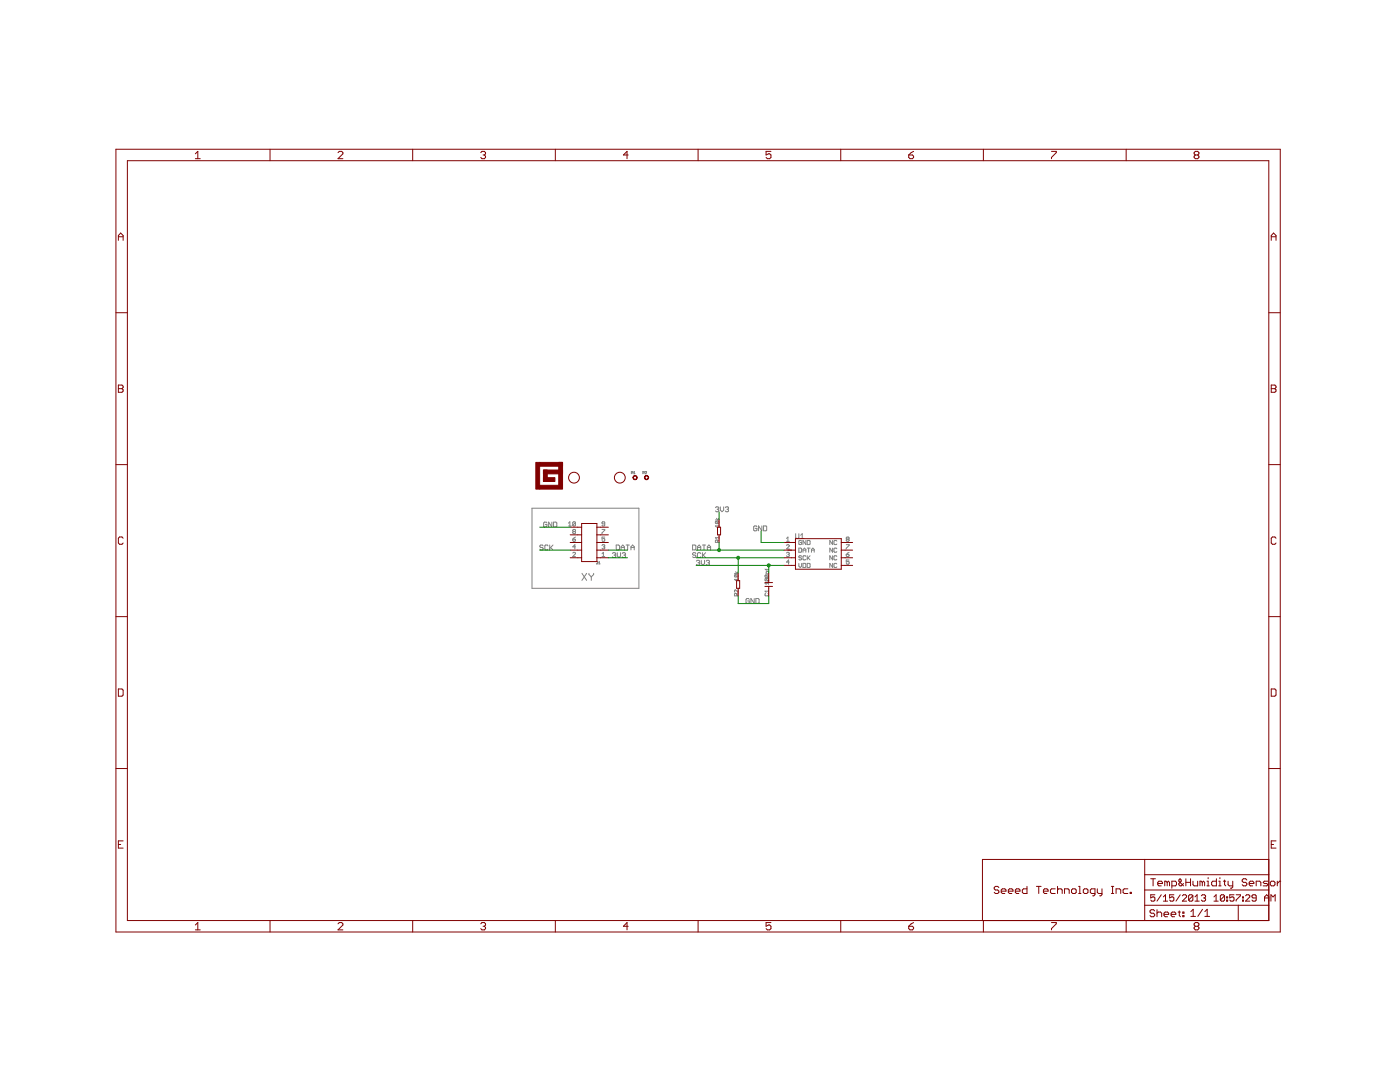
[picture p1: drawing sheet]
<svg xmlns="http://www.w3.org/2000/svg" width="279mm" height="216mm" viewBox="0 0 279 216" stroke-linecap="round" stroke-linejoin="round" font-family="sans-serif">
<g fill="none" stroke="#808080" stroke-width=".2">
<path d="M126 94.4h.2l.1-.3h-.3v.4M126.4 94.2l.2-.1v.4M126.4 94.5h.3M128.3 94.4h.2l.1-.3h-.3v.4M128.7 94.1h.3l-.3 .4h.3M106.2 101.4h21.3v16h-21.3zM108.4 108.9l-.2-.1h-.3l-.2 .3 .5 .1 .2 .4-.2 .1-.5-.1M109.2 104.4l-.2-.2h-.3l-.2 .2v.6l.2 .2 .5-.2v-.3h-.4M109.4 108.9l-.2-.1h-.3l-.2 .1v.7l.2 .1 .5-.1M109.7 108.8v.9M109.9 109.2l.5 .5M110.1 104.2v1l-.6-1v1"/>
<path d="M110.4 108.8l-.7 .6M110.5 104.2h.5l.1 .2v.6l-.1 .2h-.5zM113.5 105h.5M113.5 104.4l.2-.3v.9M114.3 110.4l.1-.2 .5 .2-.6 .7h.6M114.3 107.6h.4l.2 .3-.5 .1zM114.4 106.1l-.1-.2 .1-.3 .5 .2-.2 .3M114.4 106.1l-.1 .1 .1 .3 .5-.2-.2-.2M114.4 106.1h.3M114.9 104.3l-.2 .7-.4-.2M114.9 109.1h-.6l.4-.4v.8M114.9 107.2l-.6 .4"/>
<path d="M114.9 104.3l-.5-.2-.1 .2v.5M114.9 104.3l-.6 .5M116.1 114.4l1 1.4M117.1 114.4l-1 1.4M117.5 114.4v.2l.5 .5M118 115.1v.7M118.5 114.4v.2l-.5 .5M119.2 112.1h.1M119.2 112.1v.4h-.2M119.5 112.5h.3M119.5 112.2l.1-.1v.4M120.1 110.5l.3-.3v.9"/>
<path d="M120.1 111.1h.6M120.1 108.8l.5-.1 .1 .1-.1 .3M120.1 105.6h.6l-.6 .9M120.4 109.1h.2M120.6 109.1l.1 .1-.1 .3-.5-.1M120.7 104.5h-.4l-.2-.1 .2-.3 .4 .2v.5l-.1 .2-.5-.2M120.7 107.2h-.6v.4l.3-.2 .3 .2-.1 .4-.5-.1M122.2 110.4l.2-.1h.3l.2 .1-.2 .4M122.5 110.8h.2M122.7 110.8l.2 .1-.2 .4-.5-.2M123 108.8h.5l.1 .1v.7l-.1 .1h-.5zM123.2 110.3v.6l.3 .4 .3-.4v-.6"/>
<path d="M124 109.2h.6M124 109.7v-.6l.3-.3 .3 .3v.6M124.2 110.4l.2-.1h.3l.1 .1-.1 .4M124.5 110.8h.2M124.7 110.8l.1 .1-.1 .4-.5-.2M124.9 108.8h.7M125.3 108.8v.9M125.9 109.7v-.6l.4-.3 .3 .3v.6M125.9 109.2h.7M138.2 108.8h.5l.2 .1v.7l-.2 .1h-.5zM138.9 110.4l-.2-.1h-.3l-.2 .1 .2 .4h.3l.2 .1-.2 .4-.5-.2M139 112l.1-.2h.4l.1 .2-.1 .3"/>
<path d="M139.2 109.7v-.6l.3-.3 .3 .3v.6M139.2 109.2h.6M139.3 112.3h.2M139.5 112.3l.1 .2-.1 .3-.5-.2M139.8 110.4l-.1-.1h-.3l-.2 .1v.7l.2 .2 .4-.2M140 111.8v.7l.3 .3 .3-.3v-.7M140.2 108.8h.6M140.2 110.3v1M140.3 110.8l.5 .5M140.5 108.8v.9M140.8 110.3l-.6 .6M140.9 112l.2-.2h.3l.2 .2-.2 .3"/>
<path d="M141.2 109.2h.6M141.2 109.7v-.6l.3-.3 .3 .3v.6M141.3 112.3h.1M141.4 112.3l.2 .2-.2 .3-.5-.2M142.8 103.8h.7M142.8 101.3l.2-.2h.3l.1 .2-.1 .3M142.9 104l.6 .1-.1 .4M142.9 104l-.1 .4 .6 .1M142.9 104l.5 .5M143 103.4l.2 .4 .3-.4M143.1 101.6h.2M143.2 108.2l-.1-.4-.3 .1v.3h.7"/>
<path d="M143.3 101.6l.1 .2-.1 .3-.5-.1M143.5 104.9h-.7l.2 .3M143.5 104.7v.5M143.5 107.1v.4M143.5 107.8l-.3 .2M143.5 107.3h-.7l.2 .2M143.8 101.1v.7l.3 .3 .3-.3v-.7M144.8 101.3l.1-.2h.3l.2 .2-.2 .3M145.1 101.6h.1M145.2 101.6l.2 .2-.2 .3-.4-.1M146.6 114.4h.7M146.7 114.7l.6 .1-.1 .3"/>
<path d="M146.7 114.7l-.1 .3 .6 .1M146.7 114.7l.5 .4M146.8 114.1l.2 .3 .3-.3M147 118.9l-.1-.5-.3 .1v.4h.7M147.3 115.6h-.7l.2 .2M147.3 115.4v.4M147.3 117.7v.5l-.5-.5-.2 .1 .1 .4M147.3 118.4l-.3 .3M149.5 119.6l-.1-.2h-.3l-.2 .2v.6l.2 .2h.3l.1-.2v-.3h-.3M150.5 119.4v1l-.6-1v1M150.9 119.4h.4l.2 .2v.6l-.2 .2h-.4zM151.1 105.1l-.2-.2h-.3l-.2 .2v.7l.5 .1 .2-.1v-.4h-.4"/>
<path d="M152 104.9v1l-.6-1v1M152.4 104.9h.5l.1 .2v.7l-.1 .1h-.5zM152.7 113.6l.1 .1h.6M152.8 114.7h.5l.1 .2-.1 .3M152.8 115.4l.6 .1-.1 .4M152.8 118.4l-.1 .1 .1 .4h.5l.1-.1-.1-.4M152.8 115.4l-.1 .4 .6 .1M152.8 114.7l-.1 .4 .6 .1M152.8 115.4l.5 .5M152.8 114.7l.5 .5M153 113.6v.2M153.4 116.4h-.7l.2 .2"/>
<path d="M153.4 116.1v.5M153.4 117.7v.5M153.4 114l-.5 .2v.3h.5M153.4 118h-.7l.2 .2M157 110.4l.4-.2 .1 .2-.1 .2M157 108.8l.1-.1 .4 .1-.5 .7h.5M157 108h.5M157 107.4l.2-.2v.8M157.2 110.6h.2M157.4 110.6l.1 .2-.1 .3-.4-.2M157.5 112.2h-.5l.4-.5v.9M158.8 106.5v.8l.2 .1h.3l.1-.1v-.8"/>
<path d="M159.4 109.4l.6 .1v.6l-.2 .1h-.4zM159.4 112.4v.6l.3 .2 .3-.2v-.6M159.8 107.4h.6M159.8 106.8l.3-.3v.9M160 108l-.2-.2-.4 .2v.5l.2 .2 .4-.2v-.3h-.3M160 111l-.2-.1-.4 .1 .2 .3 .4 .1-.2 .3-.4-.1M160.3 110.2v-.6l.2-.2 .3 .2v.6M160.3 112.4l.5 .1v.6l-.1 .1h-.4zM160.3 109.8h.5M160.8 107.8v.9l-.5-.9v.9M160.8 111l-.1-.1-.4 .1v.6l.1 .1 .4-.1M161.1 107.8l.6 .2v.5l-.2 .2h-.4z"/>
<path d="M161.1 110.9v.8M161.1 112.4l.6 .1v.6l-.2 .1h-.4zM161.1 109.4h.6M161.2 111.3l.5 .4M161.4 109.4v.8M161.7 110.9l-.6 .5M161.9 109.8h.6M161.9 110.2v-.6l.3-.2 .3 .2v.6M166.2 107.8v.9l-.6-.9v.9M166.2 109.4v.8l-.6-.8v.8M166.2 110.9v.8l-.6-.8v.8M166.2 112.4v.8l-.6-.8v.8"/>
<path d="M167 109.5l-.1-.1-.5 .1v.6l.2 .1 .4-.1M167 108l-.1-.2-.5 .2v.5l.2 .2 .4-.2M167 112.5l-.1-.1-.5 .1v.6l.2 .1 .4-.1M167 111l-.1-.1-.5 .1v.6l.2 .1 .4-.1M168.9 110.6h.4l.2 .3-.5 .2zM168.9 108.7h.6l-.6 .8M169 107.6l-.1-.2 .1-.2 .5 .1-.2 .3M169 107.6l-.1 .1 .1 .3 .5-.1-.2-.3M169 107.6h.3M169.5 111.7h-.6v.5l.3-.2 .3 .2-.2 .4-.4-.2M169.5 110.2l-.6 .4"/>
</g>
<g fill="none" stroke="#800000" stroke-width=".2">
<path d="M23.1 29.8h232.4v156.2h-232.4zM25.4 32.1h227.8v151.6h-227.8zM39 30.7l.5-.5v1.5M39 31.7h1M53.9 29.8v2.3M67.5 30.5l.2-.3h.5l.2 .3v.2l-.9 1h.9M82.4 29.8v2.3M95.9 30.5l.3-.3h.5l.2 .3v.2l-.2 .2M96.4 30.9h.3M96.7 30.9l.2 .3v.2l-.2 .3h-.5l-.3-.3M110.8 29.8v2.3M125.4 30.9h-1l.7-.7v1.5"/>
<path d="M139.3 29.8v2.3M153.9 30.2h-1v.7l.7-.2 .3 .2v.5l-.3 .3h-.5l-.2-.3M167.8 29.8v2.3M181.4 30.9h.7l.2 .3v.2l-.2 .3h-.5l-.2-.3zM182.3 30.2l-.9 .7M196.3 29.8v2.3M209.8 30.2h1v.3l-1 .9v.3M224.7 29.8v2.3M238.5 30.9l-.2-.2v-.2l.2-.3h.5l.3 .3v.2l-.3 .2M238.5 30.9l-.2 .3v.2l.2 .3h.5l.3-.3v-.2l-.3-.3M238.5 30.9h.5M23.6 48v-1l.5-.5 .5 .5v1"/>
<path d="M23.6 47.2h1M253.7 47.2h1M253.7 48v-1l.5-.5 .5 .5v1M23.1 62.4h2.3M23.6 76.8h.7l.3 .3v.2l-.3 .3 .3 .2v.2l-.3 .3h-.7zM23.6 77.6h.7M253.2 62.4h2.3M253.7 76.8h.7l.3 .3v.2l-.3 .3 .3 .2v.2l-.3 .3h-.7zM253.7 77.6h.7M23.1 92.7h2.3M253.2 92.7h2.3M24.6 107.4l-.3-.3h-.4l-.3 .3v1l.3 .2h.4l.3-.2"/>
<path d="M113.8 111.3h2.3M113.8 109.8h2.3M113.8 108.2h2.3M113.8 106.7h2.3M113.8 105.2h2.3M116.1 104.5h3v7.6h-3zM119.1 111.3h2.3M119.1 109.8h2.3M119.1 108.2h2.3M119.1 106.7h2.3M119.1 105.2h2.3M143.2 105.2h.6v1.5h-.6z"/>
<path d="M143.5 103.7v1.5M143.5 106.7v1.5M147 115.9h.6v1.5h-.6zM147.3 114.3v1.6M147.3 117.4v1.5M152.7 117h1.5M152.7 116.2h1.5M153.4 114.3v1.9M153.4 117v1.9M156.5 111.3h2.2M156.5 109.8h2.2M156.5 108.2h2.2"/>
<path d="M156.5 112.8h2.2M158.7 107.5h9.2v6.1h-9.2zM167.9 111.3h2.3M167.9 109.8h2.3M167.9 108.2h2.3M167.9 112.8h2.3M254.7 107.4l-.3-.3h-.5l-.2 .3v1l.2 .2h.5l.3-.2M23.1 123h2.3M23.6 137.5h.7l.3 .2v1l-.3 .2h-.7zM253.2 123h2.3M253.7 137.5h.7l.3 .2v1l-.3 .2h-.7zM23.1 153.4h2.3"/>
<path d="M253.2 153.4h2.3M23.6 168.5h.5M24.6 167.8h-1v1.4h1M199.3 177.1l-.2-.2h-.5l-.2 .2v.3l.2 .2h.5l.2 .2v.3l-.2 .2h-.5l-.2-.2M199.8 177.8h1v-.2l-.3-.2h-.5l-.2 .2v.5l.2 .2h.5M201.2 177.8h1v-.2l-.3-.2h-.4l-.3 .2v.5l.3 .2h.4M202.6 177.8h1v-.2l-.3-.2h-.4l-.3 .2v.5l.3 .2h.4M205 176.9v1.4h-.7l-.3-.2v-.5l.3-.2h.7M206.8 176.9h1M207.3 176.9v1.4M208.2 177.8h1v-.2l-.3-.2h-.4l-.3 .2v.5l.3 .2h.4M210.6 177.4h-.7l-.3 .2v.5l.3 .2h.7"/>
<path d="M211.1 177.6l.2-.2h.5l.2 .2v.7M211.1 176.9v1.4M212.4 178.3v-.9h.7l.3 .2v.7M213.8 177.6l.3-.2h.4l.3 .2v.5l-.3 .2h-.4l-.3-.2zM215.3 176.9h.2v1.4M215.3 178.3h.4M216.2 177.6l.2-.2h.5l.2 .2v.5l-.2 .2h-.5l-.2-.2zM218.5 178.3h-.7l-.2-.2v-.5l.2-.2h.7v1.1l-.2 .3h-.2M219 177.4v.7l.2 .2h.7M219.9 177.4v1.1l-.2 .3h-.2M221.8 176.9h.5M221.8 178.3h.5"/>
<path d="M222 176.9v1.4M222.7 178.3v-.9h.7l.3 .2v.7M225.1 177.4h-.7l-.3 .2v.5l.3 .2h.7M225.6 178.1h.2v.2h-.2zM228.5 177.6h24.7M228.5 171.5v12.2M228.5 174.5h24.7M229.7 175.3h.9M230.1 175.3v1.5M230.5 178.5h-.8v.7l.4-.2 .4 .2v.4l-.2 .2h-.5l-.1-.2M231.1 176.3h.9v-.2l-.2-.3h-.5l-.2 .3v.4l.2 .3h.5M231.8 178.5l-.9 1.3"/>
<path d="M232.2 179.8h.8M232.2 179l.4-.5v1.3M232.9 176.1l-.2-.3h-.2v1M232.9 176.1v.7M232.9 176.1l.3-.3 .2 .3v.7M233.9 176.8h.7l.2-.3v-.4l-.2-.3h-.7v1.4M234.3 178.5h-.9v.7l.4-.2 .5 .2v.4l-.2 .2h-.5l-.2-.2M235.5 178.5l-.8 1.3M236 178.8l.2-.3h.4l.2 .3v.2l-.8 .8h.8M236.2 176.3l-.5 .5h-.2l-.2-.3v-.2l.4-.5v-.2l-.2-.3-.2 .3v.2l.9 1M236.7 175.3v1.5M236.7 176.1h.9"/>
<path d="M237.6 175.3v1.5M238.1 178.8l-.3-.3h-.4l-.2 .3v.8M238.1 178.8v.8l-.3 .2h-.4l-.2-.2M238.1 178.8l-.9 .8M238.1 175.8v.7l.2 .3h.7v-1M238.5 179.8h.8M238.5 179l.4-.5v1.3M239.8 178.8l.2-.3h.4l.2 .3-.2 .4M239.9 176.1l-.2-.3h-.2v1M239.9 176.1v.7M239.9 176.1l.3-.3 .2 .3v.7M240.2 179.2h.2"/>
<path d="M240.4 179.2l.2 .2-.2 .4h-.4l-.2-.2M240.9 176.8h.4M240.9 175.8h.2v1M241.1 175.1v.2M242.3 179.8h.8M242.3 179l.4-.5v1.3M242.8 175.3v1.5h-.8l-.2-.3v-.4l.2-.3h.8M243.2 176.8h.5M243.2 175.8h.3v1M243.5 175.1v.2M244.2 175.8h.4M244.4 175.6v.9l.2 .3"/>
<path d="M244.4 178.8v.8l-.2 .2h-.4l-.3-.2M244.4 178.8l-.2-.3h-.4l-.3 .3v.8M244.4 178.8l-.9 .8M244.8 179h.2v.2h-.2zM244.8 179.6h.2v.2h-.2zM245.1 175.8v.7l.2 .3h.7M246 175.8v1.2l-.2 .2h-.2M246.3 178.5h-.9v.7l.5-.2 .4 .2v.4l-.2 .2h-.5l-.2-.2M246.7 178.5h.8v.3l-.8 .8v.2M248 179h.2v.2h-.2zM248 179.6h.2v.2h-.2zM248.6 178.8l.2-.3h.4l.2 .3v.2l-.8 .8h.8"/>
<path d="M248.8 175.6l-.2-.3h-.5l-.2 .3v.2l.2 .3h.5l.2 .2v.2l-.2 .3h-.5l-.2-.3M249.3 176.3h.9v-.2l-.2-.3h-.5l-.2 .3v.4l.2 .3h.5M250.7 176.8v-1h.7l.2 .3v.7M250.7 179.2h-.6l-.2-.2 .2-.5h.4l.2 .3v.8l-.2 .2h-.4l-.2-.2M252.4 179.2h.8M253 175.8h-.7l-.2 .3 .2 .2h.5l.2 .2-.2 .3h-.7M253.2 171.5h-57.1v12.2M253.2 179l-.4-.5-.4 .5v.8M253.5 176.1l.2-.3h.5l.2 .3v.4l-.2 .3h-.5l-.2-.3zM253.6 179.8v-1.3l.5 .5 .4-.5v1.3M253.7 168.5h.5M254.7 167.8h-1v1.4h1"/>
<path d="M254.9 175.8v1M255.6 175.8h-.2l-.5 .5M39 184.6l.5-.5v1.4M39 185.5h1M53.9 183.7v2.3M67.5 184.3l.2-.2h.5l.2 .2v.3l-.9 .9h.9M82.4 183.7v2.3M95.9 184.3l.3-.2h.5l.2 .2v.3l-.2 .2M96.4 184.8h.3M96.7 184.8l.2 .3v.2l-.2 .2h-.5l-.3-.2M110.8 183.7v2.3M125.4 184.8h-1l.7-.7v1.4"/>
<path d="M139.3 183.7v2.3M153.9 184.1h-1v.7l.5-.2h.2l.3 .2v.5l-.3 .2h-.5l-.2-.2M167.8 183.7v2.3M181.4 184.8h.7l.2 .3v.2l-.2 .2h-.5l-.2-.2zM182.3 184.1l-.9 .7M196.3 183.7v2.3M209.8 184.1h1v.2l-1 1v.2M224.7 183.7v2.3M228.5 180.6h24.7M230.4 181.8l-.2-.3h-.5l-.2 .3v.2l.2 .2h.5l.2 .3v.2l-.2 .2h-.5l-.2-.2M230.9 182.2l.2-.2h.5l.2 .2v.7M230.9 181.5v1.4"/>
<path d="M232.3 182.5h.9v-.3l-.2-.2h-.5l-.2 .2v.5l.2 .2h.5M233.7 182.5h1v-.3l-.3-.2h-.4l-.3 .2v.5l.3 .2h.4M235.1 182h.5M235.4 181.8v.9l.2 .2M236.1 182h.2v.2h-.2zM236.1 182.7h.2v.2h-.2zM237.7 181.9l.4-.5v1.5M237.7 182.9h.9M238.5 184.8l-.2 .3v.2l.2 .2h.5l.3-.2v-.2l-.3-.3M238.5 184.8l-.2-.2v-.3l.2-.2h.5l.3 .2v.3l-.3 .2M238.5 184.8h.5M240 181.4l-.9 1.5"/>
<path d="M240.5 182.9h.9M240.5 181.9l.4-.5v1.5M247.1 180.6v3.1"/>
<circle cx="114.6" cy="95.3" r="1.08"/>
<circle cx="123.7" cy="95.3" r="1.08"/>
</g>
<g fill="#800000" stroke="#800000" stroke-width=".2">
<path d="M107.7 92.3h4.6v.7h-4.6z"/>
<path d="M111.5 92.3h.8v4.5h-.8z"/>
<path d="M107.7 96.8h4.6v.8h-4.6z"/>
<path d="M108.5 93.8h.7v2.3h-.7z"/>
<path d="M108.5 93.8h3.8v.8h-3.8z"/>
<path d="M108.5 95.3h2.2v.8h-2.2z"/>
<path d="M106.9 92.3h.8v5.3h-.8z"/>
</g>
<g fill="#800000" stroke="#800000" stroke-width=".2">
<path d="M126.5 95a.42 .42 0 0 1 .6 .1 .42 .42 0 0 1-.2 .6 .42 .42 0 0 1-.6-.4 .37 .37 0 0 1 .5-.3 .37 .37 0 0 1 .2 .6 .39 .39 0 0 1-.5-.1 .39 .39 0 0 1 0-.5z" fill-rule="evenodd"/>
<path d="M128.8 95a.42 .42 0 0 1 .6 .1 .42 .42 0 0 1-.3 .6 .42 .42 0 0 1-.5-.4 .37 .37 0 0 1 .5-.3 .37 .37 0 0 1 .1 .6 .39 .39 0 0 1-.4-.1 .39 .39 0 0 1 0-.5z" fill-rule="evenodd"/>
</g>
<g fill="none" stroke="#008000" stroke-width=".2">
<path d="M107.7 105.2h6.1M107.7 109.8h6.1M121.4 109.8h3.8M121.4 111.3h3.8M138.9 109.8h17.6M138.9 111.3h17.6M138.9 112.8h17.6M143.5 102.2v1.5M143.5 108.2v1.6M147.3 111.3v3M147.3 118.9v1.5h6.1v-1.5M151.9 106v2.2h4.6"/>
<path d="M153.4 112.8v1.5"/>
</g>
<g fill="#008000" stroke="#008000" stroke-width=".2">
<circle cx="143.5" cy="109.8" r=".3"/>
<circle cx="153.4" cy="112.8" r=".3"/>
<circle cx="147.3" cy="111.3" r=".3"/>
</g>
</svg>
